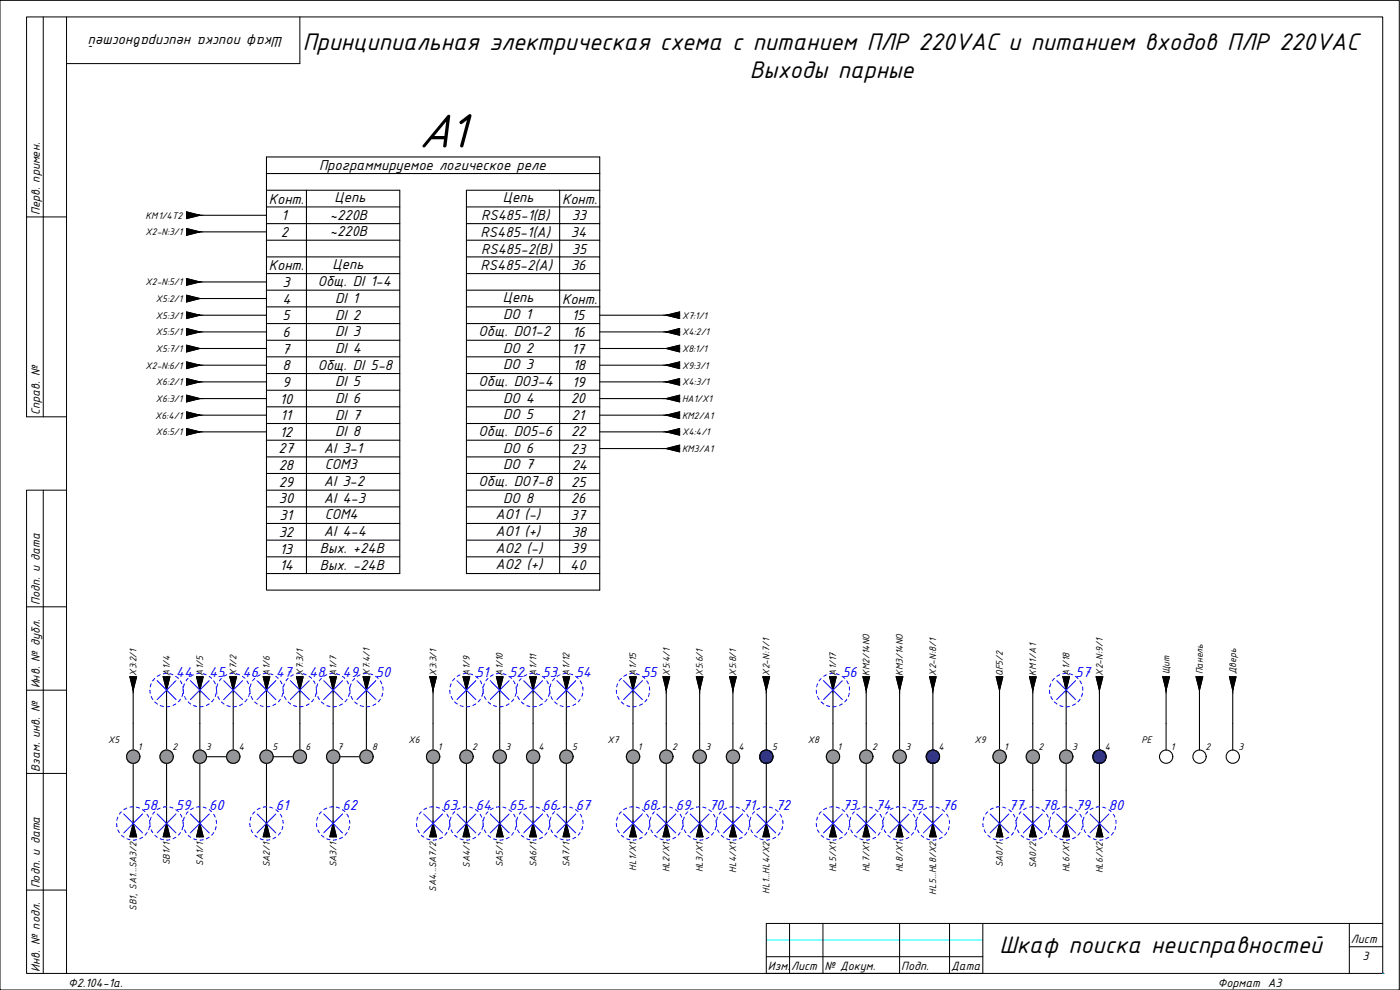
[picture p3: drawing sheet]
<svg xmlns="http://www.w3.org/2000/svg" width="420mm" height="297mm" viewBox="0 0 420 297" stroke-linecap="round" stroke-linejoin="round" font-family="sans-serif">
<defs><g id="words">
<text font-size="15.5" x="125.5" y="44.2">А1</text>
<g font-size="7.8">
<text x="90.9" y="15.1">Принципиальная электрическая схема с питанием ПЛР 220VAC и питанием входов ПЛР 220VAC</text>
<text x="225" y="23.4">Выходы парные</text>
<text x="300" y="286.1">Шкаф поиска неисправностей</text>
</g>
<g font-size="4.7">
<text x="85" y="11.1" transform="rotate(-180 85 11.1)">Шкаф поиска неисправностей</text>
<text x="95.7" y="51.1">Программируемое логическое реле</text>
<text x="80.7" y="61.1">Конт.</text>
<text x="99" y="65.9">~220B</text>
<text x="100.4" y="60.6">Цепь</text>
<text x="150.9" y="60.6">Цепь</text>
<text x="168.7" y="61.1">Конт.</text>
<text x="84.3" y="71.2">2</text>
<text x="84.5" y="66.1">1</text>
<text x="99" y="70.9">~220B</text>
<text x="144.3" y="71.1">RS485-1(A)</text>
<text x="144.4" y="66.1">RS485-1(B)</text>
<text x="171.3" y="71.1">34</text>
<text x="171.6" y="66.1">33</text>
<text x="144.4" y="76.1">RS485-2(B)</text>
<text x="171.6" y="76.1">35</text>
<text x="80.7" y="81.1">Конт.</text>
<text x="99.8" y="80.6">Цепь</text>
<text x="144.3" y="81.1">RS485-2(A)</text>
<text x="171.4" y="81.1">36</text>
<text x="84.7" y="86.1">3</text>
<text x="95.4" y="85.9">Общ. DI 1-4</text>
<text x="84.7" y="91.1">4</text>
<text x="100.6" y="90.9">DI 1</text>
<text x="100.6" y="95.9">DI 2</text>
<text x="150.9" y="90.6">Цепь</text>
<text x="151" y="95.8">DO 1</text>
<text x="168.7" y="91.1">Конт.</text>
<text x="84.7" y="96.1">5</text>
<text x="84.8" y="101.1">6</text>
<text x="100.6" y="100.9">DI 3</text>
<text x="143.6" y="100.9">Общ. DO1-2</text>
<text x="171.7" y="96">15</text>
<text x="171.8" y="101">16</text>
<text x="84.7" y="106.1">7</text>
<text x="100.6" y="105.9">DI 4</text>
<text x="151" y="105.8">DO 2</text>
<text x="171.6" y="106.1">17</text>
<text x="84.7" y="111.1">8</text>
<text x="95.4" y="110.9">Общ. DI 5-8</text>
<text x="151" y="110.8">DO 3</text>
<text x="171.9" y="111">18</text>
<text x="84.7" y="116.1">9</text>
<text x="100.6" y="115.9">DI 5</text>
<text x="143.6" y="115.9">Общ. DO3-4</text>
<text x="171.7" y="116">19</text>
<text x="84" y="121.1">10</text>
<text x="100.6" y="120.9">DI 6</text>
<text x="100.6" y="125.9">DI 7</text>
<text x="151" y="120.8">DO 4</text>
<text x="151" y="125.8">DO 5</text>
<text x="171.3" y="120.9">20</text>
<text x="84" y="131.1">12</text>
<text x="84.2" y="126.1">11</text>
<text x="100.6" y="130.9">DI 8</text>
<text x="143.6" y="130.9">Общ. DO5-6</text>
<text x="171.4" y="131">22</text>
<text x="171.6" y="126">21</text>
<text x="83.6" y="136.1">27</text>
<text x="97.2" y="135.9">AI 3-1</text>
<text x="151" y="135.8">DO 6</text>
<text x="171.3" y="136.1">23</text>
<text x="83.6" y="141.1">28</text>
<text x="97.4" y="140.8">COM3</text>
<text x="151" y="140.8">DO 7</text>
<text x="171.6" y="141">24</text>
<text x="83.6" y="146.1">29</text>
<text x="97.2" y="145.9">AI 3-2</text>
<text x="143.6" y="145.9">Общ. DO7-8</text>
<text x="171.4" y="146">25</text>
<text x="83.7" y="151.1">30</text>
<text x="97.2" y="150.9">AI 4-3</text>
<text x="97.4" y="155.8">COM4</text>
<text x="148.7" y="155.8">AO1 (-)</text>
<text x="151" y="150.8">DO 8</text>
<text x="171.3" y="150.9">26</text>
<text x="83.6" y="161.1">32</text>
<text x="83.9" y="156.1">31</text>
<text x="97.2" y="160.9">AI 4-4</text>
<text x="148.7" y="160.8">AO1 (+)</text>
<text x="171.2" y="156.1">37</text>
<text x="171.6" y="161">38</text>
<text x="84" y="166.1">13</text>
<text x="96" y="165.9">Вых. +24В</text>
<text x="148.7" y="165.8">AO2 (-)</text>
<text x="171.4" y="166">39</text>
<text x="84" y="171.1">14</text>
<text x="96" y="170.9">Вых. -24В</text>
<text x="148.7" y="170.8">AO2 (+)</text>
<text x="171.1" y="170.9">40</text>
</g>
<g font-size="4.7" fill="#00f">
<text x="52.8" y="203">44</text>
<text x="62.8" y="203">45</text>
<text x="72.8" y="203">46</text>
<text x="82.8" y="203">47</text>
<text x="92.8" y="203">48</text>
<text x="102.8" y="203">49</text>
<text x="112.8" y="203">50</text>
<text x="142.8" y="203">51</text>
<text x="152.8" y="203">52</text>
<text x="162.8" y="203">53</text>
<text x="172.8" y="203">54</text>
<text x="192.8" y="203">55</text>
<text x="252.8" y="203">56</text>
<text x="322.8" y="203">57</text>
<text x="42.8" y="243">58</text>
<text x="52.8" y="243">59</text>
<text x="62.8" y="243">60</text>
<text x="82.8" y="243">61</text>
<text x="102.8" y="243">62</text>
<text x="132.8" y="243">63</text>
<text x="142.8" y="243">64</text>
<text x="152.8" y="243">65</text>
<text x="162.8" y="243">66</text>
<text x="172.8" y="243">67</text>
<text x="192.8" y="243">68</text>
<text x="202.8" y="243">69</text>
<text x="212.8" y="243">70</text>
<text x="222.8" y="243">71</text>
<text x="232.8" y="243">72</text>
<text x="252.8" y="243">73</text>
<text x="262.8" y="243">74</text>
<text x="272.8" y="243">75</text>
<text x="282.8" y="243">76</text>
<text x="302.8" y="243">77</text>
<text x="312.8" y="243">78</text>
<text x="322.8" y="243">79</text>
<text x="332.8" y="243">80</text>
</g>
<g font-size="3.9">
<text x="12" y="64.6" transform="rotate(-90 12 64.6)">Перв. примен.</text>
<text x="12" y="124.6" transform="rotate(-90 12 124.6)">Справ. №</text>
<text x="12" y="181.6" transform="rotate(-90 12 181.6)">Подп. и дата</text>
<text x="12" y="206.6" transform="rotate(-90 12 206.6)">Инв. № дубл.</text>
<text x="12" y="231.6" transform="rotate(-90 12 231.6)">Взам. инв. №</text>
<text x="12" y="266.6" transform="rotate(-90 12 266.6)">Подп. и дата</text>
<text x="405.4" y="283.1">Лист</text>
<text x="12" y="291.6" transform="rotate(-90 12 291.6)">Инв. № подл.</text>
<text x="230.5" y="291">Изм.</text>
<text x="237.5" y="291">Лист</text>
<text x="247.5" y="291">№ Докум.</text>
<text x="270.5" y="291">Подп.</text>
<text x="285.5" y="291">Дата</text>
<text x="408.9" y="288">3</text>
<text x="20.5" y="296.1">Ф2.104-1а.</text>
<text x="365.5" y="296.1">Формат А3</text>
</g>
<g font-size="3.1">
<text x="43.7" y="65.6">КМ1/4T2</text>
<text x="43.7" y="70.6">X2-N:3/1</text>
<text x="43.7" y="85.6">X2-N:5/1</text>
<text x="46.8" y="90.6">X5:2/1</text>
<text x="46.8" y="95.6">X5:3/1</text>
<text x="204.7" y="95.6">X7:1/1</text>
<text x="46.8" y="100.6">X5:5/1</text>
<text x="204.7" y="100.6">X4:2/1</text>
<text x="46.8" y="105.6">X5:7/1</text>
<text x="204.7" y="105.6">X8:1/1</text>
<text x="43.7" y="110.6">X2-N:6/1</text>
<text x="204.7" y="110.6">X9:3/1</text>
<text x="46.8" y="115.6">X6:2/1</text>
<text x="204.7" y="115.6">X4:3/1</text>
<text x="46.6" y="125.6">X6:4/1</text>
<text x="46.8" y="120.6">X6:3/1</text>
<text x="204.7" y="120.6">HA1/X1</text>
<text x="204.7" y="125.6">KM2/A1</text>
<text x="46.8" y="130.6">X6:5/1</text>
<text x="204.7" y="130.6">X4:4/1</text>
<text x="204.7" y="135.6">KM3/A1</text>
<text x="41" y="202.7" transform="rotate(-90 41 202.7)">X3:2/1</text>
<text x="51" y="202.7" transform="rotate(-90 51 202.7)">A1/4</text>
<text x="61" y="202.7" transform="rotate(-90 61 202.7)">A1/5</text>
<text x="71" y="202.7" transform="rotate(-90 71 202.7)">X7/2</text>
<text x="81" y="202.7" transform="rotate(-90 81 202.7)">A1/6</text>
<text x="91" y="202.7" transform="rotate(-90 91 202.7)">X7:3/1</text>
<text x="101" y="202.7" transform="rotate(-90 101 202.7)">A1/7</text>
<text x="111" y="202.7" transform="rotate(-90 111 202.7)">X7:4/1</text>
<text x="131" y="202.7" transform="rotate(-90 131 202.7)">X3:3/1</text>
<text x="141" y="202.7" transform="rotate(-90 141 202.7)">A1/9</text>
<text x="151" y="202.7" transform="rotate(-90 151 202.7)">A1/10</text>
<text x="161" y="202.7" transform="rotate(-90 161 202.7)">A1/11</text>
<text x="171" y="202.7" transform="rotate(-90 171 202.7)">A1/12</text>
<text x="191" y="202.7" transform="rotate(-90 191 202.7)">A1/15</text>
<text x="201" y="202.7" transform="rotate(-90 201 202.7)">X5:4/1</text>
<text x="211" y="202.7" transform="rotate(-90 211 202.7)">X5:6/1</text>
<text x="220.9" y="202.7" transform="rotate(-90 220.9 202.7)">X5:8/1</text>
<text x="231" y="202.7" transform="rotate(-90 231 202.7)">X2-N:7/1</text>
<text x="251" y="202.7" transform="rotate(-90 251 202.7)">A1/17</text>
<text x="260.9" y="202.7" transform="rotate(-90 260.9 202.7)">KM2/14NO</text>
<text x="271" y="202.7" transform="rotate(-90 271 202.7)">KM3/14NO</text>
<text x="281" y="202.7" transform="rotate(-90 281 202.7)">X2-N:8/1</text>
<text x="301" y="202.8" transform="rotate(-90 301 202.8)">QF5/2</text>
<text x="311" y="202.7" transform="rotate(-90 311 202.7)">КМ1/А1</text>
<text x="321" y="202.7" transform="rotate(-90 321 202.7)">A1/18</text>
<text x="330.9" y="202.7" transform="rotate(-90 330.9 202.7)">X2-N:9/1</text>
<text x="351" y="202.3" transform="rotate(-90 351 202.3)">Щит</text>
<text x="361" y="202.3" transform="rotate(-90 361 202.3)">Панель</text>
<text x="370.9" y="202.2" transform="rotate(-90 370.9 202.2)">Дверь</text>
<text x="32.5" y="223.1">X5</text>
<text x="41.4" y="225.1">1</text>
<text x="51.8" y="225.1">2</text>
<text x="61.7" y="225.1">3</text>
<text x="71.6" y="225.1">4</text>
<text x="81.7" y="225.1">5</text>
<text x="91.7" y="225.1">6</text>
<text x="101.3" y="225">7</text>
<text x="111.7" y="225.1">8</text>
<text x="122.6" y="223.1">X6</text>
<text x="131.4" y="225.1">1</text>
<text x="141.7" y="225.1">2</text>
<text x="151.7" y="225.1">3</text>
<text x="161.6" y="225.1">4</text>
<text x="171.7" y="225.1">5</text>
<text x="182.4" y="223">X7</text>
<text x="191.4" y="225.1">1</text>
<text x="201.7" y="225.1">2</text>
<text x="211.7" y="225.1">3</text>
<text x="221.6" y="225.1">4</text>
<text x="231.7" y="225.1">5</text>
<text x="242.5" y="223.1">X8</text>
<text x="251.4" y="225.1">1</text>
<text x="261.7" y="225.1">2</text>
<text x="271.7" y="225.1">3</text>
<text x="281.6" y="225.1">4</text>
<text x="292.5" y="223.1">X9</text>
<text x="301.3" y="225.1">1</text>
<text x="311.7" y="225.1">2</text>
<text x="321.7" y="225.1">3</text>
<text x="331.6" y="225.1">4</text>
<text x="342.5" y="223.1">PE</text>
<text x="351.4" y="225.1">1</text>
<text x="361.7" y="225.1">2</text>
<text x="371.7" y="225.1">3</text>
<text x="51" y="259.6" transform="rotate(-90 51 259.6)">SB1/1</text>
<text x="61" y="259.8" transform="rotate(-90 61 259.8)">SA1/1</text>
<text x="81" y="260.2" transform="rotate(-90 81 260.2)">SA2/1</text>
<text x="101" y="260.2" transform="rotate(-90 101 260.2)">SA3/1</text>
<text x="141" y="260.4" transform="rotate(-90 141 260.4)">SA4/1</text>
<text x="151" y="260.2" transform="rotate(-90 151 260.2)">SA5/1</text>
<text x="161" y="260.2" transform="rotate(-90 161 260.2)">SA6/1</text>
<text x="170.9" y="260.2" transform="rotate(-90 170.9 260.2)">SA7/1</text>
<text x="191" y="261.2" transform="rotate(-90 191 261.2)">HL1/X1</text>
<text x="200.9" y="261.7" transform="rotate(-90 200.9 261.7)">HL2/X1</text>
<text x="211" y="261.7" transform="rotate(-90 211 261.7)">HL3/X1</text>
<text x="220.9" y="261.9" transform="rotate(-90 220.9 261.9)">HL4/X1</text>
<text x="251" y="261.7" transform="rotate(-90 251 261.7)">HL5/X1</text>
<text x="260.9" y="261.7" transform="rotate(-90 260.9 261.7)">HL7/X1</text>
<text x="271" y="261.7" transform="rotate(-90 271 261.7)">HL8/X1</text>
<text x="301" y="260.2" transform="rotate(-90 301 260.2)">SA0/1</text>
<text x="310.9" y="260.5" transform="rotate(-90 310.9 260.5)">SA0/2</text>
<text x="321" y="261.7" transform="rotate(-90 321 261.7)">HL6/X1</text>
<text x="330.9" y="262" transform="rotate(-90 330.9 262)">HL6/X2</text>
<text x="130.9" y="267.6" transform="rotate(-90 130.9 267.6)">SA4...SA7/2</text>
<text x="231" y="268.2" transform="rotate(-90 231 268.2)">HL1...HL4/X2</text>
<text x="281" y="268.4" transform="rotate(-90 281 268.4)">HL5...HL8/X2</text>
<text x="41" y="273.3" transform="rotate(-90 41 273.3)">SB1, SA1...SA3/2</text>
</g>
</g></defs>
<!-- layer: 0 -->
<g fill="none" stroke="#000" stroke-width=".3">
<path d="M13 5.1v120M20 5.1h395v287h-395zM20 5.1h-12v60h12M90 5.1v14h-70M8 65.1v60h12M13 147.1v145M20 147.1h-12v35M20 182.1h-12v25M20 207.1h-12v25M20 232.1h-12v35M20 267.1h-12v25h12M237 277.1v15"/>
<path d="M247 277.1v15M270 277.1v15M285 277.1v15M295 277.1v15h-65v-15h185M405 277.1v15M415 277.1h.1M230 287.1h65M405 284.1h10M415 292.1h.1"/>
</g>
<!-- layer: 4 -->
<path d="M230 282h65M415 292.1h.1" fill="none" stroke="#0ff" stroke-width=".3"/>
<g fill="none" stroke="#000" stroke-width=".32">
<path d="M80 57.1v5h12v5h28M80 57.1v-10h100v20M80 52.1h100M80 57.1h40v115h-28M92 57.1v5h28M168 57.1v5h12M168 57.1h-28v115h28M168 57.1h12M56 63.6l4 1-4 1zM56 68.6l4 1-4 1zM60 64.6h20M60 69.6h20"/>
<path d="M80 62.1v5h12v5h28M80 67.1v5h12v5h28M80 72.1v5h12v5h28M80 77.1v5h12v5h28M140 62.1h28v5h12v5M140 67.1h28v5h12v5M140 72.1h28v5h12v5M140 77.1h28v5h12v5M56 83.6l4 1-4 1zM56 88.6l4 1-4 1zM56 93.6l4 1-4 1zM56 98.6l4 1-4 1z"/>
<path d="M60 84.6h20M60 89.6h20M60 94.6h20M60 99.6h20M80 82.1v5h12v5h28M80 87.1v5h12v5h28M80 92.1v5h12v5h28M80 97.1v5h12v5h28M140 82.1h28v10h12M140 92.1h28v5h12v5M140 97.1h28v5h12v5M140 87.1h40"/>
<path d="M180 87.1v10M180 94.6h20M180 99.6h20M204 93.6l-4 1 4 1M204 98.6l-4 1 4 1M56 103.6l4 1-4 1zM56 108.6l4 1-4 1zM56 113.6l4 1-4 1zM56 118.6l4 1-4 1zM60 104.6h20M60 109.6h20M60 114.6h20"/>
<path d="M60 119.6h20M80 102.1v5h12v5h28M80 107.1v5h12v5h28M80 112.1v5h12v5h28M80 117.1v5h12v5h28M140 102.1h28v5h12v5M140 107.1h28v5h12v5M140 112.1h28v5h12v5M140 117.1h28v5h12v5M180 104.6h20M180 109.6h20M180 114.6h20"/>
<path d="M180 119.6h20M204 103.6l-4 1 4 1M204 108.6l-4 1 4 1M204 113.6l-4 1 4 1M204 118.6l-4 1 4 1M56 123.6l4 1-4 1zM56 128.6l4 1-4 1zM60 124.6h20M60 129.6h20M80 122.1v5h12v5h28M80 127.1v5h12v5h28M80 132.1v5h12v5h28"/>
<path d="M80 137.1v5h12v5h28M140 122.1h28v5h12v5M140 127.1h28v5h12v5M140 132.1h28v5h12v5M140 137.1h28v5h12v5M180 124.6h20M180 129.6h20M180 134.6h20M204 123.6l-4 1 4 1M204 128.6l-4 1 4 1M204 133.6l-4 1 4 1M80 142.1v5h12v5h28"/>
<path d="M80 147.1v5h12v5h28M80 152.1v5h12v5h28M80 157.1v5h12v5h28M140 142.1h28v5h12v5M140 147.1h28v5h12v5M140 152.1h28v5h12v5M140 157.1h28v5h12v5M80 162.1v5h12v5M80 167.1v5h12M140 167.1h28v5h12v5h-100v-5M140 162.1h28v5h12v5M39 203.1h2l-1 4z"/>
<path d="M40 207.1v18M49 203.1h2l-1 4zM50 207.1v18M59 203.1h2l-1 4zM60 207.1v18M69 203.1h2l-1 4zM70 207.1v18M79 203.1h2l-1 4zM80 207.1v18M89 203.1h2l-1 4zM90 207.1v18M99 203.1h2l-1 4z"/>
<path d="M100 207.1v18M109 203.1h2l-1 4zM110 207.1v18M129 203.1h2l-1 4zM130 207.1v18M139 203.1h2l-1 4zM140 207.1v18M149 203.1h2l-1 4zM150 207.1v18M159 203.1h2l-1 4zM160 207.1v18M169 203.1h2l-1 4z"/>
<path d="M170 207.1v18M189 203.1h2l-1 4zM190 207.1v18M199 203.1h2l-1 4zM200 207.1v18M209 203.1h2l-1 4zM210 207.1v18M219 203.1h2l-1 4zM220 207.1v18M229 203.1h2l-1 4zM230 207.1v18M249 203.1h2l-1 4z"/>
<path d="M250 207.1v18M259 203.1h2l-1 4zM260 207.1v18M269 203.1h2l-1 4zM270 207.1v18M279 203.1h2l-1 4zM280 207.1v18M299 203.1h2l-1 4zM300 207.1v18M309 203.1h2l-1 4zM310 207.1v18M319 203.1h2l-1 4z"/>
<path d="M320 207.1v18M329 203.1h2l-1 4zM330 207.1v18M349 203.1h2l-1 4zM350 207.1v18M359 203.1h2l-1 4zM360 207.1v18M369 203.1h1.9l-.9 4zM370 207.1v18M40 229.1v18M50 229.1v18M60 229.1v18"/>
<path d="M62 227h6M80 229.1v18M82 227h6M100 229.1v18M102 227h6M130 229.1v18M140 229.1v18M150 229.1v18M160 229.1v18M170 229.1v18M190 229.1v18M200 229.1v18"/>
<path d="M210 229.1v18M220 229.1v18M230 229.1v18M250 229.1v18M260 229.1v18M270 229.1v18M280 229.1v18M300 229.1v18M310 229.1v18M320 229.1v18M330 229.1v18M40 247.1l1 4h-2z"/>
<path d="M50 247.1l1 4h-2zM60 247.1l1 4h-2zM80 247.1l1 4h-2zM100 247.1l1 4h-2zM130 247.1l1 4h-2zM140 247.1l1 4h-2zM150 247.1l1 4h-2zM160 247.1l1 4h-2zM170 247.1l1 4h-2zM190 247.1l1 4h-2zM200 247.1l1 4h-2zM210 247.1l1 4h-2z"/>
<path d="M220 247.1l1 4h-2zM230 247.1l1 4h-2zM250 247.1l1 4h-2zM260 247.1l1 4h-2zM270 247.1l1 4h-2zM280 247.1l1 4h-2zM300 247.1l1 4h-2zM310 247.1l1 4h-2zM320 247.1l1 4h-2zM330 247.1l1 4h-2z"/>
<circle cx="40" cy="227" r="1.99"/>
<circle cx="50" cy="227" r="1.99"/>
<circle cx="60" cy="227" r="1.99"/>
<circle cx="70" cy="227" r="1.99"/>
<circle cx="80" cy="227" r="1.99"/>
<circle cx="90" cy="227" r="1.99"/>
<circle cx="100" cy="227" r="1.99"/>
<circle cx="110" cy="227" r="1.99"/>
<circle cx="130" cy="227" r="1.99"/>
<circle cx="140" cy="227" r="1.99"/>
<circle cx="150" cy="227" r="1.99"/>
<circle cx="160" cy="227" r="1.99"/>
<circle cx="170" cy="227" r="1.99"/>
<circle cx="190" cy="227" r="1.99"/>
<circle cx="200" cy="227" r="1.99"/>
<circle cx="210" cy="227" r="1.99"/>
<circle cx="220" cy="227" r="1.99"/>
<circle cx="230" cy="227" r="1.99"/>
<circle cx="250" cy="227" r="1.99"/>
<circle cx="260" cy="227" r="1.99"/>
<circle cx="270" cy="227" r="1.99"/>
<circle cx="280" cy="227" r="1.99"/>
<circle cx="300" cy="227" r="1.99"/>
<circle cx="310" cy="227" r="1.99"/>
<circle cx="320" cy="227" r="1.99"/>
<circle cx="330" cy="227" r="1.99"/>
<circle cx="350" cy="227" r="1.99"/>
<circle cx="360" cy="227" r="1.99"/>
<circle cx="370" cy="227" r="1.99"/>
</g>
<g fill="#000" stroke="#000" stroke-width=".3">
<path d="M56 63.6l4 1h-4zM56 64.6v1l4-1z"/>
<path d="M56 68.6l4 1h-4zM56 69.6v1l4-1z"/>
<path d="M56 83.6l4 1h-4zM56 84.6v1l4-1z"/>
<path d="M56 88.6l4 1h-4zM56 89.6v1l4-1z"/>
<path d="M56 93.6l4 1h-4zM56 94.6v1l4-1z"/>
<path d="M56 98.6l4 1h-4zM56 99.6v1l4-1z"/>
<path d="M200 94.6l4-1v1zM200 94.6l4 1v-1z"/>
<path d="M200 99.6l4-1v1zM200 99.6l4 1v-1z"/>
<path d="M56 103.6l4 1h-4zM56 104.6v1l4-1z"/>
<path d="M56 108.6l4 1h-4zM56 109.6v1l4-1z"/>
<path d="M56 113.6l4 1h-4zM56 114.6v1l4-1z"/>
<path d="M56 118.6l4 1h-4zM56 119.6v1l4-1z"/>
<path d="M200 104.6l4-1v1zM200 104.6l4 1v-1z"/>
<path d="M200 109.6l4-1v1zM200 109.6l4 1v-1z"/>
<path d="M200 114.6l4-1v1zM200 114.6l4 1v-1z"/>
<path d="M200 119.6l4-1v1zM200 119.6l4 1v-1z"/>
<path d="M56 123.6l4 1h-4zM56 124.6v1l4-1z"/>
<path d="M56 128.6l4 1h-4zM56 129.6v1l4-1z"/>
<path d="M200 124.6l4-1v1zM200 124.6l4 1v-1z"/>
<path d="M200 129.6l4-1v1zM200 129.6l4 1v-1z"/>
<path d="M200 134.6l4-1v1zM200 134.6l4 1v-1z"/>
<path d="M39 203.1h1v4zM40 203.1v4l1-4z"/>
<path d="M49 203.1h1v4zM50 203.1v4l1-4z"/>
<path d="M59 203.1h1v4zM60 203.1v4l1-4z"/>
<path d="M69 203.1h1v4zM70 203.1v4l1-4z"/>
<path d="M79 203.1h1v4zM80 203.1v4l1-4z"/>
<path d="M89 203.1h1v4zM90 203.1v4l1-4z"/>
<path d="M99 203.1h1v4zM100 203.1v4l1-4z"/>
<path d="M109 203.1h1v4zM110 203.1v4l1-4z"/>
<path d="M129 203.1h1v4zM130 203.1v4l1-4z"/>
<path d="M139 203.1h1v4zM140 203.1v4l1-4z"/>
<path d="M149 203.1h1v4zM150 203.1v4l1-4z"/>
<path d="M159 203.1h1v4zM160 203.1v4l1-4z"/>
<path d="M169 203.1h1v4zM170 203.1v4l1-4z"/>
<path d="M189 203.1h1v4zM190 203.1v4l1-4z"/>
<path d="M199 203.1h1v4zM200 203.1v4l1-4z"/>
<path d="M209 203.1h1v4zM210 203.1v4l1-4z"/>
<path d="M219 203.1h1v4zM220 203.1v4l1-4z"/>
<path d="M229 203.1h1v4zM230 203.1v4l1-4z"/>
<path d="M249 203.1h1v4zM250 203.1v4l1-4z"/>
<path d="M259 203.1h1v4zM260 203.1v4l1-4z"/>
<path d="M269 203.1h1v4zM270 203.1v4l1-4z"/>
<path d="M279 203.1h1v4zM280 203.1v4l1-4z"/>
<path d="M299 203.1h1v4zM300 203.1v4l1-4z"/>
<path d="M309 203.1h1v4zM310 203.1v4l1-4z"/>
<path d="M319 203.1h1v4zM320 203.1v4l1-4z"/>
<path d="M329 203.1h1v4zM330 203.1v4l1-4z"/>
<path d="M349 203.1h1v4zM350 203.1v4l1-4z"/>
<path d="M359 203.1h1v4zM360 203.1v4l1-4z"/>
<path d="M369 203.1h1v4zM370 203.1v4l.9-4z"/>
<path d="M40 247.1v4h1zM40 247.1v4h-1z"/>
<path d="M50 247.1v4h1zM50 247.1v4h-1z"/>
<path d="M60 247.1v4h1zM60 247.1v4h-1z"/>
<path d="M80 247.1v4h1zM80 247.1v4h-1z"/>
<path d="M100 247.1v4h1zM100 247.1v4h-1z"/>
<path d="M130 247.1v4h1zM130 247.1v4h-1z"/>
<path d="M140 247.1v4h1zM140 247.1v4h-1z"/>
<path d="M150 247.1v4h1zM150 247.1v4h-1z"/>
<path d="M160 247.1v4h1zM160 247.1v4h-1z"/>
<path d="M170 247.1v4h1zM170 247.1v4h-1z"/>
<path d="M190 247.1v4h1zM190 247.1v4h-1z"/>
<path d="M200 247.1v4h1zM200 247.1v4h-1z"/>
<path d="M210 247.1v4h1zM210 247.1v4h-1z"/>
<path d="M220 247.1v4h1zM220 247.1v4h-1z"/>
<path d="M230 247.1v4h1zM230 247.1v4h-1z"/>
<path d="M250 247.1v4h1zM250 247.1v4h-1z"/>
<path d="M260 247.1v4h1zM260 247.1v4h-1z"/>
<path d="M270 247.1v4h1zM270 247.1v4h-1z"/>
<path d="M280 247.1v4h1zM280 247.1v4h-1z"/>
<path d="M300 247.1v4h1zM300 247.1v4h-1z"/>
<path d="M310 247.1v4h1zM310 247.1v4h-1z"/>
<path d="M320 247.1v4h1zM320 247.1v4h-1z"/>
<path d="M330 247.1v4h1zM330 247.1v4h-1z"/>
</g>
<g fill="#939598" stroke="#939598" stroke-width=".3">
<path d="M39.8 225.1h.7zM39.4 225.1h1.1z"/>
<path d="M39.4 225.1l1.5 .2zM39.1 225.3h1.8z"/>
<path d="M39.1 225.3l2.1 .2-.3-.2zM38.8 225.5l.3-.2 2.1 .2z"/>
<path d="M38.8 225.5l2.7 .2-.3-.2zM38.5 225.7l.3-.2 2.7 .2z"/>
<path d="M38.5 225.7l3.2 .3-.2-.3zM38.5 225.7l3.2 .3h-3.4z"/>
<path d="M38.3 226l3.5 .3-.1-.3zM38.3 226l3.5 .3h-3.7z"/>
<path d="M38.1 226.3l3.8 .4-.1-.4zM38.1 226.3l3.8 .4h-3.9z"/>
<path d="M38 226.7l4 .3-.1-.3zM38 226.7l4 .3h-4z"/>
<path d="M38 227l3.9 .4 .1-.4zM38 227l3.9 .4h-3.9z"/>
<path d="M38 227.4l3.8 .4 .1-.4zM38 227.4l3.8 .4h-3.7z"/>
<path d="M38.1 227.8l3.6 .3 .1-.3zM38.1 227.8l3.6 .3h-3.4z"/>
<path d="M38.3 228.1l3.2 .3 .2-.3zM38.3 228.1l3.2 .3h-3z"/>
<path d="M38.5 228.4l2.7 .3 .3-.3zM38.5 228.4l2.7 .3h-2.4z"/>
<path d="M38.8 228.7l2.1 .1 .3-.1zM38.8 228.7l2.1 .1z"/>
<path d="M39.1 228.8h1.8zM39.1 228.8l1.4 .2z"/>
<path d="M39.4 229h1.1zM39.4 229l.8 .1z"/>
<path d="M49.8 225.1h.7zM49.4 225.1h1.1z"/>
<path d="M49.4 225.1l1.5 .2zM49.1 225.3h1.8z"/>
<path d="M49.1 225.3l2.1 .2zM48.8 225.5l.3-.2 2.1 .2z"/>
<path d="M48.8 225.5l2.7 .2-.3-.2zM48.5 225.7l.3-.2 2.7 .2z"/>
<path d="M48.5 225.7l3.2 .3-.2-.3zM48.5 225.7l3.2 .3h-3.4z"/>
<path d="M48.3 226l3.6 .3-.2-.3zM48.3 226l3.6 .3h-3.8z"/>
<path d="M48.1 226.3l3.8 .4v-.4zM48.1 226.3l3.8 .4h-3.9z"/>
<path d="M48 226.7l4 .3-.1-.3zM48 226.7l4 .3h-4z"/>
<path d="M48 227l3.9 .4 .1-.4zM48 227l3.9 .4h-3.9z"/>
<path d="M48 227.4l3.9 .4v-.4zM48 227.4l3.9 .4h-3.8z"/>
<path d="M48.1 227.8l3.6 .3 .2-.3zM48.1 227.8l3.6 .3h-3.4z"/>
<path d="M48.3 228.1l3.2 .3 .2-.3zM48.3 228.1l3.2 .3h-3z"/>
<path d="M48.5 228.4l2.7 .3 .3-.3zM48.5 228.4l2.7 .3h-2.4z"/>
<path d="M48.8 228.7l2.1 .1 .3-.1zM48.8 228.7l2.1 .1h-1.8z"/>
<path d="M49.1 228.8h1.8zM49.1 228.8l1.4 .2z"/>
<path d="M49.4 229h1.1zM49.4 229l.8 .1z"/>
<path d="M59.8 225.1h.7zM59.4 225.1h1.1z"/>
<path d="M59.4 225.1l1.5 .2zM59.1 225.3h1.8z"/>
<path d="M59.1 225.3l2.1 .2zM58.8 225.5l.3-.2 2.1 .2z"/>
<path d="M58.8 225.5l2.7 .2-.3-.2zM58.5 225.7l.3-.2 2.7 .2z"/>
<path d="M58.5 225.7l3.2 .3-.2-.3zM58.5 225.7l3.2 .3h-3.4z"/>
<path d="M58.3 226l3.5 .3-.1-.3zM58.3 226l3.5 .3h-3.7z"/>
<path d="M58.1 226.3l3.8 .4-.1-.4zM58.1 226.3l3.8 .4h-3.9z"/>
<path d="M58 226.7l4 .3-.1-.3zM58 226.7l4 .3h-4z"/>
<path d="M58 227l3.9 .4 .1-.4zM58 227l3.9 .4h-3.9z"/>
<path d="M58 227.4l3.8 .4 .1-.4zM58 227.4l3.8 .4h-3.7z"/>
<path d="M58.1 227.8l3.6 .3 .1-.3zM58.1 227.8l3.6 .3h-3.4z"/>
<path d="M58.3 228.1l3.2 .3 .2-.3zM58.3 228.1l3.2 .3h-3z"/>
<path d="M58.5 228.4l2.7 .3 .3-.3zM58.5 228.4l2.7 .3h-2.4z"/>
<path d="M58.8 228.7l2.1 .1 .3-.1zM58.8 228.7l2.1 .1z"/>
<path d="M59.1 228.8h1.8zM59.1 228.8l1.4 .2z"/>
<path d="M59.4 229h1.1zM59.4 229l.7 .1z"/>
<path d="M69.8 225.1h.7zM69.4 225.1h1.1z"/>
<path d="M69.4 225.1l1.5 .2zM69.1 225.3h1.8z"/>
<path d="M69.1 225.3l2.1 .2zM68.8 225.5l.3-.2 2.1 .2z"/>
<path d="M68.8 225.5l2.7 .2-.3-.2zM68.8 225.5l2.7 .2h-3z"/>
<path d="M68.5 225.7l3.2 .3-.2-.3zM68.5 225.7l3.2 .3h-3.4z"/>
<path d="M68.3 226l3.6 .3-.2-.3zM68.3 226l3.6 .3h-3.8z"/>
<path d="M68.1 226.3l3.8 .4v-.4zM68.1 226.3l3.8 .4h-3.9z"/>
<path d="M68 226.7l4 .3-.1-.3zM68 226.7l4 .3h-4z"/>
<path d="M68 227l3.9 .4 .1-.4zM68 227l3.9 .4h-3.9z"/>
<path d="M68 227.4l3.9 .4v-.4zM68 227.4l3.9 .4h-3.8z"/>
<path d="M68.1 227.8l3.6 .3 .2-.3zM68.1 227.8l3.6 .3h-3.4z"/>
<path d="M68.3 228.1l3.2 .3 .2-.3zM68.3 228.1l3.2 .3h-3z"/>
<path d="M68.5 228.4l2.7 .3 .3-.3zM68.5 228.4l2.7 .3h-2.4z"/>
<path d="M68.8 228.7l2.1 .1 .3-.1zM68.8 228.7l2.1 .1z"/>
<path d="M69.1 228.8h1.8zM69.1 228.8l1.4 .2z"/>
<path d="M69.4 229h1.1zM69.4 229l.8 .1z"/>
<path d="M79.8 225.1h.7zM79.4 225.1h1.1z"/>
<path d="M79.4 225.1l1.5 .2zM79.1 225.3h1.8z"/>
<path d="M79.1 225.3l2.1 .2zM78.8 225.5l.3-.2 2.1 .2z"/>
<path d="M78.8 225.5l2.7 .2-.3-.2zM78.5 225.7l.3-.2 2.7 .2z"/>
<path d="M78.5 225.7l3.2 .3-.2-.3zM78.5 225.7l3.2 .3h-3.4z"/>
<path d="M78.3 226l3.5 .3-.1-.3zM78.3 226l3.5 .3h-3.7z"/>
<path d="M78.1 226.3l3.9 .4-.2-.4zM78.1 226.3l3.9 .4h-4z"/>
<path d="M78 226.7l4 .3v-.3zM78 226.7l4 .3h-4z"/>
<path d="M78 227l4 .4v-.4zM78 227l4 .4h-4z"/>
<path d="M78 227.4l3.8 .4 .2-.4zM78 227.4l3.8 .4h-3.7z"/>
<path d="M78.1 227.8l3.6 .3 .1-.3zM78.1 227.8l3.6 .3h-3.4z"/>
<path d="M78.3 228.1l3.2 .3 .2-.3zM78.3 228.1l3.2 .3h-3z"/>
<path d="M78.5 228.4l2.7 .3 .3-.3zM78.5 228.4l2.7 .3h-2.4z"/>
<path d="M78.8 228.7l2.1 .1 .3-.1zM78.8 228.7l2.1 .1z"/>
<path d="M79.1 228.8h1.8zM79.1 228.8l1.4 .2z"/>
<path d="M79.4 229h1.1zM79.4 229l.8 .1z"/>
<path d="M89.8 225.1h.7zM89.4 225.1h1.1z"/>
<path d="M89.4 225.1l1.5 .2zM89.1 225.3h1.8z"/>
<path d="M89.1 225.3l2.1 .2zM88.8 225.5l.3-.2 2.1 .2z"/>
<path d="M88.8 225.5l2.6 .2-.2-.2zM88.8 225.5l2.6 .2h-2.9z"/>
<path d="M88.5 225.7l3.2 .3-.3-.3zM88.5 225.7l3.2 .3h-3.4z"/>
<path d="M88.3 226l3.5 .3-.1-.3zM88.3 226l3.5 .3h-3.7z"/>
<path d="M88.1 226.3l3.8 .4-.1-.4zM88.1 226.3l3.8 .4h-3.9z"/>
<path d="M88 226.7l4 .3-.1-.3zM88 226.7l4 .3h-4z"/>
<path d="M88 227l3.9 .4 .1-.4zM88 227l3.9 .4h-3.9z"/>
<path d="M88 227.4l3.8 .4 .1-.4zM88 227.4l3.8 .4h-3.7z"/>
<path d="M88.1 227.8l3.6 .3 .1-.3zM88.1 227.8l3.6 .3h-3.4z"/>
<path d="M88.3 228.1l3.1 .3 .3-.3zM88.3 228.1l3.1 .3h-2.9z"/>
<path d="M88.5 228.4l2.7 .3 .2-.3zM88.5 228.4l2.7 .3h-2.4z"/>
<path d="M88.8 228.7l2.1 .1 .3-.1zM88.8 228.7l2.1 .1z"/>
<path d="M89.1 228.8h1.8zM89.1 228.8l1.4 .2z"/>
<path d="M89.4 229h1.1zM89.4 229l.8 .1z"/>
<path d="M99.8 225.1h.7zM99.4 225.1h1.1z"/>
<path d="M99.4 225.1l1.5 .2zM99.1 225.3h1.8z"/>
<path d="M99.1 225.3l2.1 .2zM98.8 225.5l.3-.2 2.1 .2z"/>
<path d="M98.8 225.5l2.7 .2-.3-.2zM98.5 225.7l.3-.2 2.7 .2z"/>
<path d="M98.5 225.7l3.2 .3-.2-.3zM98.5 225.7l3.2 .3h-3.4z"/>
<path d="M98.3 226l3.5 .3-.1-.3zM98.3 226l3.5 .3h-3.7z"/>
<path d="M98.1 226.3l3.9 .4-.2-.4zM98.1 226.3l3.9 .4h-4z"/>
<path d="M98 226.7l4 .3v-.3zM98 226.7l4 .3h-4z"/>
<path d="M98 227l4 .4v-.4zM98 227l4 .4h-4z"/>
<path d="M98 227.4l3.8 .4 .2-.4zM98 227.4l3.8 .4h-3.7z"/>
<path d="M98.1 227.8l3.6 .3 .1-.3zM98.1 227.8l3.6 .3h-3.4z"/>
<path d="M98.3 228.1l3.2 .3 .2-.3zM98.3 228.1l3.2 .3h-3z"/>
<path d="M98.5 228.4l2.7 .3 .3-.3zM98.5 228.4l2.7 .3h-2.4z"/>
<path d="M98.8 228.7l2.1 .1 .3-.1zM98.8 228.7l2.1 .1z"/>
<path d="M99.1 228.8h1.8zM99.1 228.8l1.4 .2z"/>
<path d="M99.4 229h1.1zM99.4 229l.8 .1z"/>
<path d="M109.8 225.1h.7zM109.4 225.1h1.1z"/>
<path d="M109.4 225.1l1.5 .2zM109.1 225.3h1.8z"/>
<path d="M109.1 225.3l2.1 .2zM108.8 225.5l.3-.2 2.1 .2z"/>
<path d="M108.8 225.5l2.6 .2-.2-.2zM108.5 225.7l.3-.2 2.6 .2z"/>
<path d="M108.5 225.7l3.2 .3-.3-.3zM108.5 225.7l3.2 .3h-3.4z"/>
<path d="M108.3 226l3.5 .3-.1-.3zM108.3 226l3.5 .3h-3.7z"/>
<path d="M108.1 226.3l3.8 .4-.1-.4zM108.1 226.3l3.8 .4h-3.9z"/>
<path d="M108 226.7l4 .3-.1-.3zM108 226.7l4 .3h-4z"/>
<path d="M108 227l3.9 .4 .1-.4zM108 227l3.9 .4h-3.9z"/>
<path d="M108 227.4l3.8 .4 .1-.4zM108 227.4l3.8 .4h-3.7z"/>
<path d="M108.1 227.8l3.6 .3 .1-.3zM108.1 227.8l3.6 .3h-3.4z"/>
<path d="M108.3 228.1l3.1 .3 .3-.3zM108.3 228.1l3.1 .3h-2.9z"/>
<path d="M108.5 228.4l2.7 .3 .2-.3zM108.5 228.4l2.7 .3h-2.4z"/>
<path d="M108.8 228.7l2.1 .1 .3-.1zM108.8 228.7l2.1 .1z"/>
<path d="M109.1 228.8h1.8zM109.1 228.8l1.4 .2z"/>
<path d="M109.4 229h1.1zM109.4 229l.8 .1z"/>
<path d="M129.8 225.1h.7zM129.4 225.1h1.1z"/>
<path d="M129.4 225.1l1.5 .2zM129.1 225.3h1.8z"/>
<path d="M129.1 225.3l2.1 .2zM128.8 225.5l.3-.2 2.1 .2z"/>
<path d="M128.8 225.5l2.6 .2-.2-.2zM128.5 225.7l.3-.2 2.6 .2z"/>
<path d="M128.5 225.7l3.2 .3-.3-.3zM128.5 225.7l3.2 .3h-3.4z"/>
<path d="M128.3 226l3.5 .3-.1-.3zM128.3 226l3.5 .3h-3.7z"/>
<path d="M128.1 226.3l3.8 .4-.1-.4zM128.1 226.3l3.8 .4h-3.9z"/>
<path d="M128 226.7l4 .3-.1-.3zM128 226.7l4 .3h-4z"/>
<path d="M128 227l3.9 .4 .1-.4zM128 227l3.9 .4h-3.9z"/>
<path d="M128 227.4l3.8 .4 .1-.4zM128 227.4l3.8 .4h-3.7z"/>
<path d="M128.1 227.8l3.6 .3 .1-.3zM128.1 227.8l3.6 .3h-3.4z"/>
<path d="M128.3 228.1l3.1 .3 .3-.3zM128.3 228.1l3.1 .3h-2.9z"/>
<path d="M128.5 228.4l2.7 .3 .2-.3zM128.5 228.4l2.7 .3h-2.4z"/>
<path d="M128.8 228.7l2.1 .1 .3-.1zM128.8 228.7l2.1 .1z"/>
<path d="M129.1 228.8h1.8zM129.1 228.8l1.4 .2z"/>
<path d="M129.4 229h1.1zM129.4 229l.8 .1z"/>
<path d="M139.8 225.1h.7zM139.4 225.1h1.1z"/>
<path d="M139.4 225.1l1.5 .2zM139.1 225.3h1.8z"/>
<path d="M139.1 225.3l2.1 .2zM138.8 225.5l.3-.2 2.1 .2z"/>
<path d="M138.8 225.5l2.7 .2-.3-.2zM138.5 225.7l.3-.2 2.7 .2z"/>
<path d="M138.5 225.7l3.2 .3-.2-.3zM138.5 225.7l3.2 .3h-3.4z"/>
<path d="M138.3 226l3.6 .3-.2-.3zM138.3 226l3.6 .3h-3.8z"/>
<path d="M138.1 226.3l3.9 .4-.1-.4zM138.1 226.3l3.9 .4h-4z"/>
<path d="M138 226.7l4 .3v-.3zM138 226.7l4 .3h-4z"/>
<path d="M138 227l4 .4v-.4zM138 227l4 .4h-4z"/>
<path d="M138 227.4l3.9 .4 .1-.4zM138 227.4l3.9 .4h-3.8z"/>
<path d="M138.1 227.8l3.6 .3 .2-.3zM138.1 227.8l3.6 .3h-3.4z"/>
<path d="M138.3 228.1l3.2 .3 .2-.3zM138.3 228.1l3.2 .3h-3z"/>
<path d="M138.5 228.4l2.7 .3 .3-.3zM138.5 228.4l2.7 .3h-2.4z"/>
<path d="M138.8 228.7l2.1 .1 .3-.1zM138.8 228.7l2.1 .1z"/>
<path d="M139.1 228.8h1.8zM139.1 228.8l1.4 .2z"/>
<path d="M139.4 229h1.1zM139.4 229l.8 .1z"/>
<path d="M149.8 225.1h.7zM149.4 225.1h1.1z"/>
<path d="M149.4 225.1l1.5 .2zM149.1 225.3h1.8z"/>
<path d="M149.1 225.3l2.1 .2-.3-.2zM148.8 225.5l.3-.2 2.1 .2z"/>
<path d="M148.8 225.5l2.6 .2-.2-.2zM148.5 225.7l.3-.2 2.6 .2z"/>
<path d="M148.5 225.7l3.2 .3-.3-.3zM148.5 225.7l3.2 .3h-3.4z"/>
<path d="M148.3 226l3.5 .3-.1-.3zM148.3 226l3.5 .3h-3.7z"/>
<path d="M148.1 226.3l3.8 .4-.1-.4zM148.1 226.3l3.8 .4h-3.9z"/>
<path d="M148 226.7l4 .3-.1-.3zM148 226.7l4 .3h-4z"/>
<path d="M148 227l3.9 .4 .1-.4zM148 227l3.9 .4h-3.9z"/>
<path d="M148 227.4l3.8 .4 .1-.4zM148 227.4l3.8 .4h-3.7z"/>
<path d="M148.1 227.8l3.6 .3 .1-.3zM148.1 227.8l3.6 .3h-3.4z"/>
<path d="M148.3 228.1l3.1 .3 .3-.3zM148.3 228.1l3.1 .3h-2.9z"/>
<path d="M148.5 228.4l2.7 .3 .2-.3zM148.5 228.4l2.7 .3h-2.4z"/>
<path d="M148.8 228.7l2.1 .1 .3-.1zM148.8 228.7l2.1 .1z"/>
<path d="M149.1 228.8h1.8zM149.1 228.8l1.4 .2z"/>
<path d="M149.4 229h1.1zM149.4 229l.7 .1z"/>
<path d="M159.8 225.1h.7zM159.4 225.1h1.1z"/>
<path d="M159.4 225.1l1.5 .2zM159.1 225.3h1.8z"/>
<path d="M159.1 225.3l2.1 .2zM158.8 225.5l.3-.2 2.1 .2z"/>
<path d="M158.8 225.5l2.7 .2-.3-.2zM158.5 225.7l.3-.2 2.7 .2z"/>
<path d="M158.5 225.7l3.2 .3-.2-.3zM158.5 225.7l3.2 .3h-3.4z"/>
<path d="M158.3 226l3.6 .3-.2-.3zM158.3 226l3.6 .3h-3.8z"/>
<path d="M158.1 226.3l3.8 .4v-.4zM158.1 226.3l3.8 .4h-3.9z"/>
<path d="M158 226.7l4 .3-.1-.3zM158 226.7l4 .3h-4z"/>
<path d="M158 227l3.9 .4 .1-.4zM158 227l3.9 .4h-3.9z"/>
<path d="M158 227.4l3.9 .4v-.4zM158 227.4l3.9 .4h-3.8z"/>
<path d="M158.1 227.8l3.6 .3 .2-.3zM158.1 227.8l3.6 .3h-3.4z"/>
<path d="M158.3 228.1l3.2 .3 .2-.3zM158.3 228.1l3.2 .3h-3z"/>
<path d="M158.5 228.4l2.7 .3 .3-.3zM158.5 228.4l2.7 .3h-2.4z"/>
<path d="M158.8 228.7l2.1 .1 .3-.1zM158.8 228.7l2.1 .1h-1.8z"/>
<path d="M159.1 228.8h1.8zM159.1 228.8l1.4 .2z"/>
<path d="M159.4 229h1.1zM159.4 229l.8 .1z"/>
<path d="M169.8 225.1h.7zM169.4 225.1h1.1z"/>
<path d="M169.4 225.1l1.5 .2zM169.1 225.3h1.8z"/>
<path d="M169.1 225.3l2.1 .2zM168.8 225.5l.3-.2 2.1 .2z"/>
<path d="M168.8 225.5l2.7 .2-.3-.2zM168.5 225.7l.3-.2 2.7 .2z"/>
<path d="M168.5 225.7l3.2 .3-.2-.3zM168.5 225.7l3.2 .3h-3.4z"/>
<path d="M168.3 226l3.5 .3-.1-.3zM168.3 226l3.5 .3h-3.7z"/>
<path d="M168.1 226.3l3.8 .4-.1-.4zM168.1 226.3l3.8 .4h-3.9z"/>
<path d="M168 226.7l4 .3-.1-.3zM168 226.7l4 .3h-4z"/>
<path d="M168 227l3.9 .4 .1-.4zM168 227l3.9 .4h-3.9z"/>
<path d="M168 227.4l3.8 .4 .1-.4zM168 227.4l3.8 .4h-3.7z"/>
<path d="M168.1 227.8l3.6 .3 .1-.3zM168.1 227.8l3.6 .3h-3.4z"/>
<path d="M168.3 228.1l3.2 .3 .2-.3zM168.3 228.1l3.2 .3h-3z"/>
<path d="M168.5 228.4l2.7 .3 .3-.3zM168.5 228.4l2.7 .3h-2.4z"/>
<path d="M168.8 228.7l2.1 .1 .3-.1zM168.8 228.7l2.1 .1z"/>
<path d="M169.1 228.8h1.8zM169.1 228.8l1.4 .2z"/>
<path d="M169.4 229h1.1zM169.4 229l.7 .1z"/>
<path d="M189.8 225.1h.7zM189.4 225.1h1.1z"/>
<path d="M189.4 225.1l1.5 .2zM189.1 225.3h1.8z"/>
<path d="M189.1 225.3l2.1 .2zM188.8 225.5l.3-.2 2.1 .2z"/>
<path d="M188.8 225.5l2.7 .2-.3-.2zM188.5 225.7l.3-.2 2.7 .2z"/>
<path d="M188.5 225.7l3.2 .3-.2-.3zM188.5 225.7l3.2 .3h-3.4z"/>
<path d="M188.3 226l3.5 .3-.1-.3zM188.3 226l3.5 .3h-3.7z"/>
<path d="M188.1 226.3l3.8 .4-.1-.4zM188.1 226.3l3.8 .4h-3.9z"/>
<path d="M188 226.7l4 .3-.1-.3zM188 226.7l4 .3h-4z"/>
<path d="M188 227l3.9 .4 .1-.4zM188 227l3.9 .4h-3.9z"/>
<path d="M188 227.4l3.8 .4 .1-.4zM188 227.4l3.8 .4h-3.7z"/>
<path d="M188.1 227.8l3.6 .3 .1-.3zM188.1 227.8l3.6 .3h-3.4z"/>
<path d="M188.3 228.1l3.2 .3 .2-.3zM188.3 228.1l3.2 .3h-3z"/>
<path d="M188.5 228.4l2.7 .3 .3-.3zM188.5 228.4l2.7 .3h-2.4z"/>
<path d="M188.8 228.7l2.1 .1 .3-.1zM188.8 228.7l2.1 .1z"/>
<path d="M189.1 228.8h1.8zM189.1 228.8l1.4 .2z"/>
<path d="M189.4 229h1.1zM189.4 229l.7 .1z"/>
<path d="M199.8 225.1h.7zM199.4 225.1h1.1z"/>
<path d="M199.4 225.1l1.5 .2zM199.1 225.3h1.8z"/>
<path d="M199.1 225.3l2.1 .2zM198.8 225.5l.3-.2 2.1 .2z"/>
<path d="M198.8 225.5l2.6 .2-.2-.2zM198.5 225.7l.3-.2 2.6 .2z"/>
<path d="M198.5 225.7l3.2 .3-.3-.3zM198.5 225.7l3.2 .3h-3.4z"/>
<path d="M198.3 226l3.5 .3-.1-.3zM198.3 226l3.5 .3h-3.7z"/>
<path d="M198.1 226.3l3.8 .4-.1-.4zM198.1 226.3l3.8 .4h-3.9z"/>
<path d="M198 226.7l4 .3-.1-.3zM198 226.7l4 .3h-4z"/>
<path d="M198 227l3.9 .4 .1-.4zM198 227l3.9 .4h-3.9z"/>
<path d="M198 227.4l3.8 .4 .1-.4zM198 227.4l3.8 .4h-3.7z"/>
<path d="M198.1 227.8l3.6 .3 .1-.3zM198.1 227.8l3.6 .3h-3.4z"/>
<path d="M198.3 228.1l3.1 .3 .3-.3zM198.3 228.1l3.1 .3h-2.9z"/>
<path d="M198.5 228.4l2.7 .3 .2-.3zM198.5 228.4l2.7 .3h-2.4z"/>
<path d="M198.8 228.7l2.1 .1 .3-.1zM198.8 228.7l2.1 .1z"/>
<path d="M199.1 228.8h1.8zM199.1 228.8l1.4 .2z"/>
<path d="M199.4 229h1.1zM199.4 229l.8 .1z"/>
<path d="M209.8 225.1h.7zM209.4 225.1h1.1z"/>
<path d="M209.4 225.1l1.5 .2zM209.1 225.3h1.8z"/>
<path d="M209.1 225.3l2.1 .2zM208.8 225.5l.3-.2 2.1 .2z"/>
<path d="M208.8 225.5l2.7 .2-.3-.2zM208.5 225.7l.3-.2 2.7 .2z"/>
<path d="M208.5 225.7l3.2 .3-.2-.3zM208.5 225.7l3.2 .3h-3.4z"/>
<path d="M208.3 226l3.5 .3-.1-.3zM208.3 226l3.5 .3h-3.7z"/>
<path d="M208.1 226.3l3.8 .4-.1-.4zM208.1 226.3l3.8 .4h-3.9z"/>
<path d="M208 226.7l4 .3-.1-.3zM208 226.7l4 .3h-4z"/>
<path d="M208 227l3.9 .4 .1-.4zM208 227l3.9 .4h-3.9z"/>
<path d="M208 227.4l3.8 .4 .1-.4zM208 227.4l3.8 .4h-3.7z"/>
<path d="M208.1 227.8l3.6 .3 .1-.3zM208.1 227.8l3.6 .3h-3.4z"/>
<path d="M208.3 228.1l3.2 .3 .2-.3zM208.3 228.1l3.2 .3h-3z"/>
<path d="M208.5 228.4l2.7 .3 .3-.3zM208.5 228.4l2.7 .3h-2.4z"/>
<path d="M208.8 228.7l2.1 .1 .3-.1zM208.8 228.7l2.1 .1z"/>
<path d="M209.1 228.8h1.8zM209.1 228.8l1.4 .2z"/>
<path d="M209.4 229h1.1zM209.4 229l.7 .1z"/>
<path d="M219.8 225.1h.7zM219.4 225.1h1.1z"/>
<path d="M219.4 225.1l1.5 .2zM219.1 225.3h1.8z"/>
<path d="M219.1 225.3l2.1 .2zM218.8 225.5l.3-.2 2.1 .2z"/>
<path d="M218.8 225.5l2.6 .2-.2-.2zM218.5 225.7l.3-.2 2.6 .2z"/>
<path d="M218.5 225.7l3.2 .3-.3-.3zM218.5 225.7l3.2 .3h-3.4z"/>
<path d="M218.3 226l3.5 .3-.1-.3zM218.3 226l3.5 .3h-3.7z"/>
<path d="M218.1 226.3l3.8 .4-.1-.4zM218.1 226.3l3.8 .4h-3.9z"/>
<path d="M218 226.7l4 .3-.1-.3zM218 226.7l4 .3h-4z"/>
<path d="M218 227l3.9 .4 .1-.4zM218 227l3.9 .4h-3.9z"/>
<path d="M218 227.4l3.8 .4 .1-.4zM218 227.4l3.8 .4h-3.7z"/>
<path d="M218.1 227.8l3.6 .3 .1-.3zM218.1 227.8l3.6 .3h-3.4z"/>
<path d="M218.3 228.1l3.1 .3 .3-.3zM218.3 228.1l3.1 .3h-2.9z"/>
<path d="M218.5 228.4l2.7 .3 .2-.3zM218.5 228.4l2.7 .3h-2.4z"/>
<path d="M218.8 228.7l2.1 .1 .3-.1zM218.8 228.7l2.1 .1z"/>
<path d="M219.1 228.8h1.8zM219.1 228.8l1.4 .2z"/>
<path d="M219.4 229h1.1zM219.4 229l.8 .1z"/>
<path d="M249.8 225.1h.7zM249.4 225.1h1.1z"/>
<path d="M249.4 225.1l1.5 .2zM249.1 225.3h1.8z"/>
<path d="M249.1 225.3l2.1 .2zM248.8 225.5l.3-.2 2.1 .2z"/>
<path d="M248.8 225.5l2.7 .2-.3-.2zM248.5 225.7l.3-.2 2.7 .2z"/>
<path d="M248.5 225.7l3.2 .3-.2-.3zM248.5 225.7l3.2 .3h-3.4z"/>
<path d="M248.3 226l3.5 .3-.1-.3zM248.3 226l3.5 .3h-3.7z"/>
<path d="M248.1 226.3l3.8 .4-.1-.4zM248.1 226.3l3.8 .4h-3.9z"/>
<path d="M248 226.7l4 .3-.1-.3zM248 226.7l4 .3h-4z"/>
<path d="M248 227l3.9 .4 .1-.4zM248 227l3.9 .4h-3.9z"/>
<path d="M248 227.4l3.8 .4 .1-.4zM248 227.4l3.8 .4h-3.7z"/>
<path d="M248.1 227.8l3.6 .3 .1-.3zM248.1 227.8l3.6 .3h-3.4z"/>
<path d="M248.3 228.1l3.2 .3 .2-.3zM248.3 228.1l3.2 .3h-3z"/>
<path d="M248.5 228.4l2.7 .3 .3-.3zM248.5 228.4l2.7 .3h-2.4z"/>
<path d="M248.8 228.7l2.1 .1 .3-.1zM248.8 228.7l2.1 .1h-1.8z"/>
<path d="M249.1 228.8h1.8zM249.1 228.8l1.4 .2z"/>
<path d="M249.4 229h1.1zM249.4 229l.8 .1z"/>
<path d="M259.8 225.1h.7zM259.4 225.1h1.1z"/>
<path d="M259.4 225.1l1.4 .2zM259.1 225.3h1.7z"/>
<path d="M259.1 225.3l2.1 .2zM258.8 225.5l.3-.2 2.1 .2z"/>
<path d="M258.8 225.5l2.6 .2-.2-.2zM258.5 225.7l.3-.2 2.6 .2z"/>
<path d="M258.5 225.7l3.2 .3-.3-.3zM258.5 225.7l3.2 .3h-3.4z"/>
<path d="M258.3 226l3.5 .3-.1-.3zM258.3 226l3.5 .3h-3.7z"/>
<path d="M258.1 226.3l3.8 .4-.1-.4zM258.1 226.3l3.8 .4h-3.9z"/>
<path d="M258 226.7l4 .3-.1-.3zM258 226.7l4 .3h-4z"/>
<path d="M258 227l3.9 .4 .1-.4zM258 227l3.9 .4h-3.9z"/>
<path d="M258 227.4l3.8 .4 .1-.4zM258 227.4l3.8 .4h-3.7z"/>
<path d="M258.1 227.8l3.6 .3 .1-.3zM258.1 227.8l3.6 .3h-3.4z"/>
<path d="M258.3 228.1l3.1 .3 .3-.3zM258.3 228.1l3.1 .3h-2.9z"/>
<path d="M258.5 228.4l2.7 .3 .2-.3zM258.5 228.4l2.7 .3h-2.4z"/>
<path d="M258.8 228.7l2 .1 .4-.1zM258.8 228.7l2 .1z"/>
<path d="M259.1 228.8h1.7zM259.1 228.8l1.4 .2z"/>
<path d="M259.4 229h1.1zM259.4 229l.7 .1z"/>
<path d="M269.8 225.1h.7zM269.4 225.1h1.1z"/>
<path d="M269.4 225.1l1.5 .2zM269.1 225.3h1.8z"/>
<path d="M269.1 225.3l2.1 .2zM268.7 225.5l.4-.2 2.1 .2z"/>
<path d="M268.7 225.5l2.8 .2-.3-.2zM268.5 225.7l.2-.2 2.8 .2z"/>
<path d="M268.5 225.7l3.2 .3-.2-.3zM268.5 225.7l3.2 .3h-3.4z"/>
<path d="M268.3 226l3.5 .3-.1-.3zM268.3 226l3.5 .3h-3.7z"/>
<path d="M268.1 226.3l3.8 .4-.1-.4zM268.1 226.3l3.8 .4h-3.9z"/>
<path d="M268 226.7l4 .3-.1-.3zM268 226.7l4 .3h-4z"/>
<path d="M268 227l3.9 .4 .1-.4zM268 227l3.9 .4h-3.9z"/>
<path d="M268 227.4l3.8 .4 .1-.4zM268 227.4l3.8 .4h-3.7z"/>
<path d="M268.1 227.8l3.6 .3 .1-.3zM268.1 227.8l3.6 .3h-3.4z"/>
<path d="M268.3 228.1l3.2 .3 .2-.3zM268.3 228.1l3.2 .3h-3z"/>
<path d="M268.5 228.4l2.7 .3 .3-.3zM268.5 228.4l2.7 .3h-2.5z"/>
<path d="M268.7 228.7l2.2 .1 .3-.1zM268.7 228.7l2.2 .1z"/>
<path d="M269.1 228.8h1.8zM269.1 228.8l1.4 .2z"/>
<path d="M269.4 229h1.1zM269.4 229l.8 .1z"/>
<path d="M299.8 225.1h.7zM299.4 225.1h1.1z"/>
<path d="M299.4 225.1l1.4 .2zM299.1 225.3h1.7z"/>
<path d="M299.1 225.3l2.1 .2zM298.8 225.5l.3-.2 2.1 .2z"/>
<path d="M298.8 225.5l2.6 .2-.2-.2zM298.5 225.7l.3-.2 2.6 .2z"/>
<path d="M298.5 225.7l3.2 .3-.3-.3zM298.5 225.7l3.2 .3h-3.4z"/>
<path d="M298.3 226l3.5 .3-.1-.3zM298.3 226l3.5 .3h-3.7z"/>
<path d="M298.1 226.3l3.8 .4-.1-.4zM298.1 226.3l3.8 .4h-3.9z"/>
<path d="M298 226.7l4 .3-.1-.3zM298 226.7l4 .3h-4z"/>
<path d="M298 227l3.9 .4 .1-.4zM298 227l3.9 .4h-3.9z"/>
<path d="M298 227.4l3.8 .4 .1-.4zM298 227.4l3.8 .4h-3.7z"/>
<path d="M298.1 227.8l3.6 .3 .1-.3zM298.1 227.8l3.6 .3h-3.4z"/>
<path d="M298.3 228.1l3.1 .3 .3-.3zM298.3 228.1l3.1 .3h-2.9z"/>
<path d="M298.5 228.4l2.7 .3 .2-.3zM298.5 228.4l2.7 .3h-2.4z"/>
<path d="M298.8 228.7l2 .1 .4-.1zM298.8 228.7l2 .1z"/>
<path d="M299.1 228.8h1.7zM299.1 228.8l1.4 .2z"/>
<path d="M299.4 229h1.1zM299.4 229l.7 .1z"/>
<path d="M309.8 225.1h.7zM309.4 225.1h1.1z"/>
<path d="M309.4 225.1l1.5 .2zM309.1 225.3h1.8z"/>
<path d="M309.1 225.3l2.1 .2zM308.8 225.5l.3-.2 2.1 .2z"/>
<path d="M308.8 225.5l2.6 .2-.2-.2zM308.5 225.7l.3-.2 2.6 .2z"/>
<path d="M308.5 225.7l3.2 .3-.3-.3zM308.5 225.7l3.2 .3h-3.4z"/>
<path d="M308.3 226l3.5 .3-.1-.3zM308.3 226l3.5 .3h-3.7z"/>
<path d="M308.1 226.3l3.8 .4-.1-.4zM308.1 226.3l3.8 .4h-3.9z"/>
<path d="M308 226.7l4 .3-.1-.3zM308 226.7l4 .3h-4z"/>
<path d="M308 227l3.9 .4 .1-.4zM308 227l3.9 .4h-3.9z"/>
<path d="M308 227.4l3.8 .4 .1-.4zM308 227.4l3.8 .4h-3.7z"/>
<path d="M308.1 227.8l3.6 .3 .1-.3zM308.1 227.8l3.6 .3h-3.4z"/>
<path d="M308.3 228.1l3.1 .3 .3-.3zM308.3 228.1l3.1 .3h-2.9z"/>
<path d="M308.5 228.4l2.7 .3 .2-.3zM308.5 228.4l2.7 .3h-2.4z"/>
<path d="M308.8 228.7l2.1 .1 .3-.1zM308.8 228.7l2.1 .1z"/>
<path d="M309.1 228.8h1.8zM309.1 228.8l1.4 .2z"/>
<path d="M309.4 229h1.1zM309.4 229l.8 .1z"/>
<path d="M319.8 225.1h.7zM319.4 225.1h1.1z"/>
<path d="M319.4 225.1l1.5 .2zM319.1 225.3h1.8z"/>
<path d="M319.1 225.3l2.1 .2zM318.8 225.5l.3-.2 2.1 .2z"/>
<path d="M318.8 225.5l2.7 .2-.3-.2zM318.5 225.7l.3-.2 2.7 .2z"/>
<path d="M318.5 225.7l3.2 .3-.2-.3zM318.5 225.7l3.2 .3h-3.4z"/>
<path d="M318.3 226l3.5 .3-.1-.3zM318.3 226l3.5 .3h-3.7z"/>
<path d="M318.1 226.3l3.8 .4-.1-.4zM318.1 226.3l3.8 .4h-3.9z"/>
<path d="M318 226.7l4 .3-.1-.3zM318 226.7l4 .3h-4z"/>
<path d="M318 227l3.9 .4 .1-.4zM318 227l3.9 .4h-3.9z"/>
<path d="M318 227.4l3.8 .4 .1-.4zM318 227.4l3.8 .4h-3.7z"/>
<path d="M318.1 227.8l3.6 .3 .1-.3zM318.1 227.8l3.6 .3h-3.4z"/>
<path d="M318.3 228.1l3.2 .3 .2-.3zM318.3 228.1l3.2 .3h-3z"/>
<path d="M318.5 228.4l2.7 .3 .3-.3zM318.5 228.4l2.7 .3h-2.4z"/>
<path d="M318.8 228.7l2.1 .1 .3-.1zM318.8 228.7l2.1 .1z"/>
<path d="M319.1 228.8h1.8zM319.1 228.8l1.4 .2z"/>
<path d="M319.4 229h1.1zM319.4 229l.7 .1z"/>
</g>
<g fill="#22346e" stroke="#22346e" stroke-width=".3">
<path d="M229.8 225.1h.7zM229.4 225.1h1.1z"/>
<path d="M229.4 225.1l1.5 .2zM229.1 225.3h1.8z"/>
<path d="M229.1 225.3l2.1 .2zM228.8 225.5l.3-.2 2.1 .2z"/>
<path d="M228.8 225.5l2.7 .2-.3-.2zM228.5 225.7l.3-.2 2.7 .2z"/>
<path d="M228.5 225.7l3.2 .3-.2-.3zM228.5 225.7l3.2 .3h-3.4z"/>
<path d="M228.3 226l3.5 .3-.1-.3zM228.3 226l3.5 .3h-3.7z"/>
<path d="M228.1 226.3l3.9 .4-.2-.4zM228.1 226.3l3.9 .4h-4z"/>
<path d="M228 226.7l4 .3v-.3zM228 226.7l4 .3h-4z"/>
<path d="M228 227l4 .4v-.4zM228 227l4 .4h-4z"/>
<path d="M228 227.4l3.8 .4 .2-.4zM228 227.4l3.8 .4h-3.7z"/>
<path d="M228.1 227.8l3.6 .3 .1-.3zM228.1 227.8l3.6 .3h-3.4z"/>
<path d="M228.3 228.1l3.2 .3 .2-.3zM228.3 228.1l3.2 .3h-3z"/>
<path d="M228.5 228.4l2.7 .3 .3-.3zM228.5 228.4l2.7 .3h-2.4z"/>
<path d="M228.8 228.7l2.1 .1 .3-.1zM228.8 228.7l2.1 .1z"/>
<path d="M229.1 228.8h1.8zM229.1 228.8l1.4 .2z"/>
<path d="M229.4 229h1.1zM229.4 229l.8 .1z"/>
<path d="M279.8 225.1h.7zM279.4 225.1h1.1z"/>
<path d="M279.4 225.1l1.4 .2zM279.1 225.3h1.7z"/>
<path d="M279.1 225.3l2.1 .2zM278.8 225.5l.3-.2 2.1 .2z"/>
<path d="M278.8 225.5l2.6 .2-.2-.2zM278.5 225.7l.3-.2 2.6 .2z"/>
<path d="M278.5 225.7l3.2 .3-.3-.3zM278.5 225.7l3.2 .3h-3.4z"/>
<path d="M278.3 226l3.5 .3-.1-.3zM278.3 226l3.5 .3h-3.7z"/>
<path d="M278.1 226.3l3.8 .4-.1-.4zM278.1 226.3l3.8 .4h-3.9z"/>
<path d="M278 226.7l4 .3-.1-.3zM278 226.7l4 .3h-4z"/>
<path d="M278 227l3.9 .4 .1-.4zM278 227l3.9 .4h-3.9z"/>
<path d="M278 227.4l3.8 .4 .1-.4zM278 227.4l3.8 .4h-3.7z"/>
<path d="M278.1 227.8l3.6 .3 .1-.3zM278.1 227.8l3.6 .3h-3.4z"/>
<path d="M278.3 228.1l3.1 .3 .3-.3zM278.3 228.1l3.1 .3h-2.9z"/>
<path d="M278.5 228.4l2.7 .3 .2-.3zM278.5 228.4l2.7 .3h-2.4z"/>
<path d="M278.8 228.7l2 .1 .4-.1zM278.8 228.7l2 .1z"/>
<path d="M279.1 228.8h1.7zM279.1 228.8l1.4 .2z"/>
<path d="M279.4 229h1.1zM279.4 229l.7 .1z"/>
<path d="M329.8 225.1h.7zM329.4 225.1h1.1z"/>
<path d="M329.4 225.1l1.5 .2zM329.1 225.3h1.8z"/>
<path d="M329.1 225.3l2.1 .2-.3-.2zM328.8 225.5l.3-.2 2.1 .2z"/>
<path d="M328.8 225.5l2.6 .2-.2-.2zM328.5 225.7l.3-.2 2.6 .2z"/>
<path d="M328.5 225.7l3.2 .3-.3-.3zM328.5 225.7l3.2 .3h-3.4z"/>
<path d="M328.3 226l3.5 .3-.1-.3zM328.3 226l3.5 .3h-3.7z"/>
<path d="M328.1 226.3l3.8 .4-.1-.4zM328.1 226.3l3.8 .4h-3.9z"/>
<path d="M328 226.7l4 .3-.1-.3zM328 226.7l4 .3h-4z"/>
<path d="M328 227l3.9 .4 .1-.4zM328 227l3.9 .4h-3.9z"/>
<path d="M328 227.4l3.8 .4 .1-.4zM328 227.4l3.8 .4h-3.7z"/>
<path d="M328.1 227.8l3.6 .3 .1-.3zM328.1 227.8l3.6 .3h-3.4z"/>
<path d="M328.3 228.1l3.1 .3 .3-.3zM328.3 228.1l3.1 .3h-2.9z"/>
<path d="M328.5 228.4l2.7 .3 .2-.3zM328.5 228.4l2.7 .3h-2.4z"/>
<path d="M328.8 228.7l2.1 .1 .3-.1zM328.8 228.7l2.1 .1z"/>
<path d="M329.1 228.8h1.8zM329.1 228.8l1.4 .2z"/>
<path d="M329.4 229h1.1zM329.4 229l.8 .1z"/>
</g>
<g fill="none" stroke="#00f" stroke-width=".3">
<path d="M45 207.1l.1 1M45.4 205.2l-.3 .9M45.4 209l.5 .9M46.5 203.6l-.7 .7M46.5 210.6l.7 .6M47.2 204.2l5.6 5.7M48 202.5l-.8 .4M48.1 211.7l.9 .2M50 202.1l-1 .1M50.9 202.2l1 .3M51 211.9l-1 .2M52.7 202.9l.8 .7"/>
<path d="M52.8 211.2l-.9 .5M52.8 204.2l-5.6 5.7M54.1 204.3l.5 .9M54.2 209.8l-.7 .8M54.9 206.1l.2 2M54.9 208l-.3 1M55.4 205.2l-.3 .9M55.4 209l.4 .9M56.4 203.6l-.6 .7M56.5 210.6l.7 .6M57.2 204.2l5.6 5.7M58.1 202.5l-.9 .4"/>
<path d="M58.1 211.7l.9 .2M60 202.1l-1 .1M61 202.2l.9 .3M61 211.9l-1 .2M62.8 202.9l.7 .7M62.8 211.2l-.9 .5M62.8 204.2l-5.6 5.7M64.1 204.3l.5 .9M64.1 209.8l-.6 .8M64.9 206.1l.2 2M64.9 208l-.3 1M65.4 205.2l-.3 .9"/>
<path d="M65.4 209l.5 .9M66.4 203.6l-.6 .7M66.5 210.6l.7 .6M67.1 204.2l5.7 5.7M68.1 202.5l-.9 .4M68.1 211.7l.9 .2M70 202.1l-1 .1M70.9 202.2l1 .3M71 211.9l-1 .2M72.7 202.9l.8 .7M72.8 211.2l-.9 .5M72.8 204.2l-5.7 5.7"/>
<path d="M74.1 204.3l.5 .9M74.2 209.8l-.7 .8M74.9 206.1l.2 2M74.9 208l-.3 1M75.4 205.2l-.3 .9M75.4 209l.4 .9M76.4 203.6l-.6 .7M76.5 210.6l.7 .6M77.2 204.2l5.6 5.7M78.1 202.5l-.9 .4M78.1 211.7l.9 .2M80 202.1l-1 .1"/>
<path d="M80.9 202.2l1 .3M81 211.9l-1 .2M82.8 202.9l.7 .7M82.8 211.2l-.9 .5M82.8 204.2l-5.6 5.7M84.1 204.3l.5 .9M84.1 209.8l-.6 .8M84.9 206.1l.2 2M84.9 208l-.3 1M85.4 205.2l-.3 .9M85.4 209l.4 .9M86.4 203.6l-.6 .7"/>
<path d="M86.5 210.6l.7 .6M87.1 204.2l5.7 5.7M88.1 202.5l-.9 .4M88.1 211.7l.9 .2M90 202.1l-1 .1M90.9 202.2l1 .3M91 211.9l-1 .2M92.7 202.9l.8 .7M92.8 211.2l-.9 .5M92.8 204.2l-5.7 5.7M94.1 204.3l.5 .9M94.1 209.8l-.6 .8"/>
<path d="M94.9 206.1l.2 2M94.9 208l-.3 1M95.4 205.2l-.3 .9M95.4 209l.4 .9M96.4 203.6l-.6 .7M96.4 210.6l.8 .6M97.2 204.2l5.6 5.7M98.1 202.5l-.9 .4M98.1 211.7l.9 .2M100 202.1l-1 .1M100.9 202.2l1 .3M101 211.9l-1 .2"/>
<path d="M102.8 202.9l.7 .7M102.8 211.2l-.9 .5M102.8 204.2l-5.6 5.7M104.1 204.3l.5 .9M104.1 209.8l-.6 .8M104.9 206.1l.2 2M104.9 208l-.3 1M105.4 205.2l-.3 .9M105.4 209l.4 .9M106.4 203.6l-.6 .7M106.5 210.6l.7 .6M107.1 204.2l5.7 5.7"/>
<path d="M108.1 202.5l-.9 .4M108.1 211.7l.9 .2M110 202.1l-1 .1M110.9 202.2l1 .3M111 211.9l-1 .2M112.7 202.9l.8 .7M112.8 211.2l-.9 .5M112.8 204.2l-5.7 5.7M114.1 204.3l.5 .9M114.1 209.8l-.6 .8M114.9 206.1l.1 1M114.9 208l-.3 1"/>
<path d="M135 207.1l.1 1M135.4 205.2l-.3 .9M135.4 209l.5 .9M136.5 203.6l-.7 .7M136.5 210.6l.7 .6M137.2 204.2l5.6 5.7M138 202.5l-.8 .4M138.1 211.7l.9 .2M140 202.1l-1 .1M140.9 202.2l1 .3M141 211.9l-1 .2M142.7 202.9l.8 .7"/>
<path d="M142.8 211.2l-.9 .5M142.8 204.2l-5.6 5.7M144.1 204.3l.5 .9M144.1 209.8l-.6 .8M144.9 206.1l.2 2M144.9 208l-.3 1M145.4 205.2l-.3 .9M145.4 209l.4 .9M146.4 203.6l-.6 .7M146.5 210.6l.7 .6M147.1 204.2l5.7 5.7M148.1 202.5l-.9 .4"/>
<path d="M148.1 211.7l.9 .2M150 202.1l-1 .1M151 202.2l.9 .3M151 211.9l-1 .2M152.8 202.9l.7 .7M152.8 211.2l-.9 .5M152.8 204.2l-5.7 5.7M154.1 204.3l.5 .9M154.1 209.8l-.6 .8M154.9 206.1l.2 2M154.9 208l-.3 1M155.4 205.2l-.3 .9"/>
<path d="M155.4 209l.5 .9M156.4 203.6l-.6 .7M156.5 210.6l.7 .6M157.2 204.2l5.6 5.7M158 202.5l-.8 .4M158.1 211.7l.9 .2M159.9 202.1l-.9 .1M160.9 202.2l1 .3M161 211.9l-1 .2M162.7 202.9l.8 .7M162.8 211.2l-.9 .5M162.8 204.2l-5.6 5.7"/>
<path d="M164.1 204.3l.5 .9M164.1 209.8l-.6 .8M164.9 206.1l.2 2M164.9 208l-.3 1M165.3 205.2l-.2 .9M165.4 209l.4 .9M166.4 203.6l-.6 .7M166.5 210.6l.7 .6M167.1 204.2l5.7 5.7M168.1 202.5l-.9 .4M168.1 211.7l.9 .2M170 202.1l-1 .1"/>
<path d="M170.9 202.2l1 .3M171 211.9l-1 .2M172.8 202.9l.7 .7M172.8 211.2l-.9 .5M172.8 204.2l-5.7 5.7M174.1 204.3l.5 .9M174.1 209.8l-.6 .8M174.9 206.1l.1 1M174.9 208l-.3 1M185 207.1l.1 1M185.3 205.2l-.2 .9M185.4 209l.4 .9"/>
<path d="M186.4 203.6l-.6 .7M186.5 210.6l.7 .6M187.1 204.2l5.7 5.7M188.1 202.5l-.9 .4M188.1 211.7l.9 .2M190 202.1l-1 .1M190.9 202.2l1 .3M191 211.9l-1 .2M192.8 202.9l.7 .7M192.8 211.2l-.9 .5M192.8 204.2l-5.7 5.7M194.1 204.3l.5 .9"/>
<path d="M194.1 209.8l-.6 .8M194.9 206.1l.1 1M194.9 208l-.3 1M245 207.1l.1 1M245.4 205.2l-.3 .9M245.4 209l.5 .9M246.5 203.6l-.7 .7M246.5 210.6l.7 .6M247.2 204.2l5.6 5.7M248 202.5l-.8 .4M248.1 211.7l.9 .2M249.9 202.1l-.9 .1"/>
<path d="M250.9 202.2l1 .3M251 211.9l-1 .2M252.7 202.9l.8 .7M252.8 211.2l-.9 .5M252.8 204.2l-5.6 5.7M254.1 204.3l.5 .9M254.1 209.8l-.6 .8M254.8 206.1l.2 1M254.9 208l-.3 1M315 207.1l.1 1M315.3 205.2l-.2 .9M315.4 209l.4 .9"/>
<path d="M316.4 203.6l-.6 .7M316.4 210.6l.8 .6M317.1 204.2l5.7 5.7M318 202.5l-.8 .4M318.1 211.7l.9 .2M320 202.1l-1 .1M320.9 202.2l1 .3M321 211.9l-1 .2M322.7 202.9l.8 .7M322.8 211.2l-.9 .5M322.8 204.2l-5.7 5.7M324.1 204.3l.5 .9"/>
<path d="M324.1 209.8l-.6 .8M324.9 206.1l.1 1M324.9 208l-.3 1M35 247.1l.1 .9M35.4 245.2l-.3 .9M35.4 249l.4 .8M36.4 243.6l-.6 .7M36.5 250.6l.7 .6M37.1 244.2l5.7 5.7M38.1 242.5l-.9 .4M38.1 251.7l.9 .3M40 242.1l-1 .1"/>
<path d="M41 242.2l.9 .3M41 252l-1 .1M42.8 242.9l.7 .6M42.8 251.2l-.9 .5M42.8 244.2l-5.7 5.7M44.1 244.3l.5 .8M44.1 249.8l-.6 .8M44.9 246.1l.2 1.9M44.9 248l-.3 1M45.4 245.2l-.3 .9M45.4 249l.5 .8M46.5 243.6l-.7 .7"/>
<path d="M46.5 250.6l.7 .6M47.2 244.2l5.6 5.7M48 242.5l-.8 .4M48.1 251.7l.9 .3M50 242.1l-1 .1M50.9 242.2l1 .3M51 252l-1 .1M52.7 242.9l.8 .6M52.8 251.2l-.9 .5M52.8 244.2l-5.6 5.7M54.1 244.3l.5 .8M54.2 249.8l-.7 .8"/>
<path d="M54.9 246.1l.2 1.9M54.9 248l-.3 1M55.4 245.2l-.3 .9M55.4 249l.4 .8M56.4 243.6l-.6 .7M56.5 250.6l.7 .6M57.2 244.2l5.6 5.7M58.1 242.5l-.9 .4M58.1 251.7l.9 .3M60 242.1l-1 .1M61 242.2l.9 .3M61 252l-1 .1"/>
<path d="M62.8 242.9l.7 .6M62.8 251.2l-.9 .5M62.8 244.2l-5.6 5.7M64.1 244.3l.5 .8M64.1 249.8l-.6 .8M64.9 246.1l.1 1M64.9 248l-.3 1M75 247.1l.1 .9M75.4 245.2l-.3 .9M75.4 249l.4 .8M76.4 243.6l-.6 .7M76.5 250.6l.7 .6"/>
<path d="M77.2 244.2l5.6 5.7M78.1 242.5l-.9 .4M78.1 251.7l.9 .3M80 242.1l-1 .1M80.9 242.2l1 .3M81 252l-1 .1M82.8 242.9l.7 .6M82.8 251.2l-.9 .5M82.8 244.2l-5.6 5.7M84.1 244.3l.5 .8M84.1 249.8l-.6 .8M84.9 246.1l.1 1"/>
<path d="M84.9 248l-.3 1M95 247.1l.1 .9M95.4 245.2l-.3 .9M95.4 249l.4 .8M96.4 243.6l-.6 .7M96.4 250.6l.8 .6M97.2 244.2l5.6 5.7M98.1 242.5l-.9 .4M98.1 251.7l.9 .3M100 242.1l-1 .1M100.9 242.2l1 .3M101 252l-1 .1"/>
<path d="M102.8 242.9l.7 .6M102.8 251.2l-.9 .5M102.8 244.2l-5.6 5.7M104.1 244.3l.5 .8M104.1 249.8l-.6 .8M104.9 246.1l.1 1M104.9 248l-.3 1M125 247.1l.1 .9M125.4 245.2l-.3 .9M125.4 249l.4 .8M126.4 243.6l-.6 .7M126.5 250.6l.7 .6"/>
<path d="M127.1 244.2l5.7 5.7M128.1 242.5l-.9 .4M128.1 251.7l.9 .3M130 242.1l-1 .1M131 242.2l.9 .3M131 252l-1 .1M132.8 242.9l.7 .6M132.8 251.2l-.9 .5M132.8 244.2l-5.7 5.7M134.1 244.3l.5 .8M134.1 249.8l-.6 .8M134.9 246.1l.2 1.9"/>
<path d="M134.9 248l-.3 1M135.4 245.2l-.3 .9M135.4 249l.5 .8M136.5 243.6l-.7 .7M136.5 250.6l.7 .6M137.2 244.2l5.6 5.7M138 242.5l-.8 .4M138.1 251.7l.9 .3M140 242.1l-1 .1M140.9 242.2l1 .3M141 252l-1 .1M142.7 242.9l.8 .6"/>
<path d="M142.8 251.2l-.9 .5M142.8 244.2l-5.6 5.7M144.1 244.3l.5 .8M144.1 249.8l-.6 .8M144.9 246.1l.2 1.9M144.9 248l-.3 1M145.4 245.2l-.3 .9M145.4 249l.4 .8M146.4 243.6l-.6 .7M146.5 250.6l.7 .6M147.1 244.2l5.7 5.7M148.1 242.5l-.9 .4"/>
<path d="M148.1 251.7l.9 .3M150 242.1l-1 .1M151 242.2l.9 .3M151 252l-1 .1M152.8 242.9l.7 .6M152.8 251.2l-.9 .5M152.8 244.2l-5.7 5.7M154.1 244.3l.5 .8M154.1 249.8l-.6 .8M154.9 246.1l.2 1.9M154.9 248l-.3 1M155.4 245.2l-.3 .9"/>
<path d="M155.4 249l.5 .8M156.4 243.6l-.6 .7M156.5 250.6l.7 .6M157.2 244.2l5.6 5.7M158 242.5l-.8 .4M158.1 251.7l.9 .3M159.9 242.1l-.9 .1M160.9 242.2l1 .3M161 252l-1 .1M162.7 242.9l.8 .6M162.8 251.2l-.9 .5M162.8 244.2l-5.6 5.7"/>
<path d="M164.1 244.3l.5 .8M164.1 249.8l-.6 .8M164.9 246.1l.2 1.9M164.9 248l-.3 1M165.3 245.2l-.2 .9M165.4 249l.4 .8M166.4 243.6l-.6 .7M166.5 250.6l.7 .6M167.1 244.2l5.7 5.7M168.1 242.5l-.9 .4M168.1 251.7l.9 .3M170 242.1l-1 .1"/>
<path d="M170.9 242.2l1 .3M171 252l-1 .1M172.8 242.9l.7 .6M172.8 251.2l-.9 .5M172.8 244.2l-5.7 5.7M174.1 244.3l.5 .8M174.1 249.8l-.6 .8M174.9 246.1l.1 1M174.9 248l-.3 1M185 247.1l.1 .9M185.3 245.2l-.2 .9M185.4 249l.4 .8"/>
<path d="M186.4 243.6l-.6 .7M186.5 250.6l.7 .6M187.1 244.2l5.7 5.7M188.1 242.5l-.9 .4M188.1 251.7l.9 .3M190 242.1l-1 .1M190.9 242.2l1 .3M191 252l-1 .1M192.8 242.9l.7 .6M192.8 251.2l-.9 .5M192.8 244.2l-5.7 5.7M194.1 244.3l.5 .8"/>
<path d="M194.1 249.8l-.6 .8M194.9 246.1l.2 1.9M194.9 248l-.3 1M195.4 245.2l-.3 .9M195.4 249l.4 .8M196.4 243.6l-.6 .7M196.5 250.6l.7 .6M197.1 244.2l5.7 5.7M198 242.5l-.8 .4M198.1 251.7l.9 .3M200 242.1l-1 .1M200.9 242.2l1 .3"/>
<path d="M201 252l-1 .1M202.7 242.9l.8 .6M202.8 251.2l-.9 .5M202.8 244.2l-5.7 5.7M204.1 244.3l.5 .8M204.1 249.8l-.6 .8M204.9 246.1l.2 1.9M204.9 248l-.3 1M205.4 245.2l-.3 .9M205.4 249l.4 .8M206.4 243.6l-.6 .7M206.4 250.6l.8 .6"/>
<path d="M207.2 244.2l5.6 5.7M208 242.5l-.8 .4M208.1 251.7l.9 .3M210 242.1l-1 .1M210.9 242.2l1 .3M211 252l-1 .1M212.7 242.9l.8 .6M212.8 251.2l-.9 .5M212.8 244.2l-5.6 5.7M214.1 244.3l.5 .8M214.1 249.8l-.6 .8M214.9 246.1l.2 1.9"/>
<path d="M214.9 248l-.3 1M215.4 245.2l-.3 .9M215.4 249l.4 .8M216.4 243.6l-.6 .7M216.5 250.6l.7 .6M217.1 244.2l5.7 5.7M218.1 242.5l-.9 .4M218.1 251.7l.9 .3M220 242.1l-1 .1M220.9 242.2l1 .3M221 252l-1 .1M222.7 242.9l.8 .6"/>
<path d="M222.8 251.2l-.9 .5M222.8 244.2l-5.7 5.7M224.1 244.3l.5 .8M224.1 249.8l-.6 .8M224.9 246.1l.2 1.9M224.9 248l-.3 1M225.4 245.2l-.3 .9M225.4 249l.4 .8M226.4 243.6l-.6 .7M226.4 250.6l.8 .6M227.2 244.2l5.6 5.7M228 242.5l-.8 .4"/>
<path d="M228.1 251.7l.9 .3M230 242.1l-1 .1M230.9 242.2l1 .3M231 252l-1 .1M232.7 242.9l.8 .6M232.8 251.2l-.9 .5M232.8 244.2l-5.6 5.7M234.1 244.3l.5 .8M234.1 249.8l-.6 .8M234.9 246.1l.1 1M234.9 248l-.3 1M245 247.1l.1 .9"/>
<path d="M245.4 245.2l-.3 .9M245.4 249l.5 .8M246.5 243.6l-.7 .7M246.5 250.6l.7 .6M247.2 244.2l5.6 5.7M248 242.5l-.8 .4M248.1 251.7l.9 .3M249.9 242.1l-.9 .1M250.9 242.2l1 .3M251 252l-1 .1M252.7 242.9l.8 .6M252.8 251.2l-.9 .5"/>
<path d="M252.8 244.2l-5.6 5.7M254.1 244.3l.5 .8M254.1 249.8l-.6 .8M254.8 246.1l.2 1M254.9 248l-.3 1M255 247.1l.1 .9M255.3 245.2l-.2 .9M255.4 249l.4 .8M256.4 243.6l-.6 .7M256.5 250.6l.7 .6M257.1 244.2l5.7 5.7M258.1 242.5l-.9 .4"/>
<path d="M258.1 251.7l.9 .3M260 242.1l-1 .1M260.9 242.2l1 .3M261 252l-1 .1M262.7 242.9l.8 .6M262.8 251.2l-.9 .5M262.8 244.2l-5.7 5.7M264.1 244.3l.5 .8M264.1 249.8l-.6 .8M264.9 246.1l.2 1.9M264.9 248l-.3 1M265.4 245.2l-.3 .9"/>
<path d="M265.4 249l.5 .8M266.4 243.6l-.6 .7M266.5 250.6l.7 .6M267.1 244.2l5.7 5.7M268 242.5l-.8 .4M268.1 251.7l.9 .3M269.9 242.1l-.9 .1M270.9 242.2l1 .3M271 252l-1 .1M272.7 242.9l.8 .6M272.8 251.2l-.9 .5M272.8 244.2l-5.7 5.7"/>
<path d="M274.1 244.3l.5 .8M274.1 249.8l-.6 .8M274.8 246.1l.3 1.9M274.9 248l-.3 1M275.3 245.2l-.2 .9M275.4 249l.4 .8M276.4 243.6l-.6 .7M276.5 250.6l.7 .6M277.1 244.2l5.7 5.7M278.1 242.5l-.9 .4M278.1 251.7l.9 .3M280 242.1l-1 .1"/>
<path d="M280.9 242.2l1 .3M281 252l-1 .1M282.8 242.9l.7 .6M282.8 251.2l-.9 .5M282.8 244.2l-5.7 5.7M284.1 244.3l.5 .8M284.1 249.8l-.6 .8M284.9 246.1l.1 1M284.9 248l-.3 1M295 247.1l.1 .9M295.3 245.2l-.2 .9M295.4 249l.4 .8"/>
<path d="M296.4 243.6l-.6 .7M296.4 250.6l.8 .6M297.1 244.2l5.7 5.7M298.1 242.5l-.9 .4M298.1 251.7l.9 .3M300 242.1l-1 .1M300.9 242.2l1 .3M301 252l-1 .1M302.8 242.9l.7 .6M302.8 251.2l-.9 .5M302.8 244.2l-5.7 5.7M304.1 244.3l.5 .8"/>
<path d="M304.1 249.8l-.6 .8M304.9 246.1l.2 1.9M304.9 248l-.3 1M305.4 245.2l-.3 .9M305.4 249l.4 .8M306.4 243.6l-.6 .7M306.5 250.6l.7 .6M307.1 244.2l5.7 5.7M308 242.5l-.8 .4M308.1 251.7l.9 .3M310 242.1l-1 .1M310.9 242.2l1 .3"/>
<path d="M311 252l-1 .1M312.7 242.9l.8 .6M312.8 251.2l-.9 .5M312.8 244.2l-5.7 5.7M314.1 244.3l.5 .8M314.1 249.8l-.6 .8M314.9 246.1l.2 1.9M314.9 248l-.3 1M315.3 245.2l-.2 .9M315.4 249l.4 .8M316.4 243.6l-.6 .7M316.4 250.6l.8 .6"/>
<path d="M317.1 244.2l5.7 5.7M318 242.5l-.8 .4M318.1 251.7l.9 .3M320 242.1l-1 .1M320.9 242.2l1 .3M321 252l-1 .1M322.7 242.9l.8 .6M322.8 251.2l-.9 .5M322.8 244.2l-5.7 5.7M324.1 244.3l.5 .8M324.1 249.8l-.6 .8M324.9 246.1l.2 1.9"/>
<path d="M324.9 248l-.3 1M325.4 245.2l-.4 .9M325.4 249l.4 .8M326.4 243.6l-.6 .7M326.5 250.6l.7 .6M327.1 244.2l5.7 5.7M328 242.5l-.8 .4M328.1 251.7l.9 .3M330 242.1l-1 .1M330.9 242.2l1 .3M331 252l-1 .1M332.7 242.9l.8 .6"/>
<path d="M332.8 251.2l-.9 .5M332.8 244.2l-5.7 5.7M334.1 244.3l.5 .8M334.1 249.8l-.6 .8M334.9 246.1l.1 1M334.9 248l-.3 1"/>
</g>
<path d="M0 .1h419.9v296.9h-419.9z" fill="none" stroke="#000" stroke-width=".3"/>
<use href="#words"/>
</svg>
